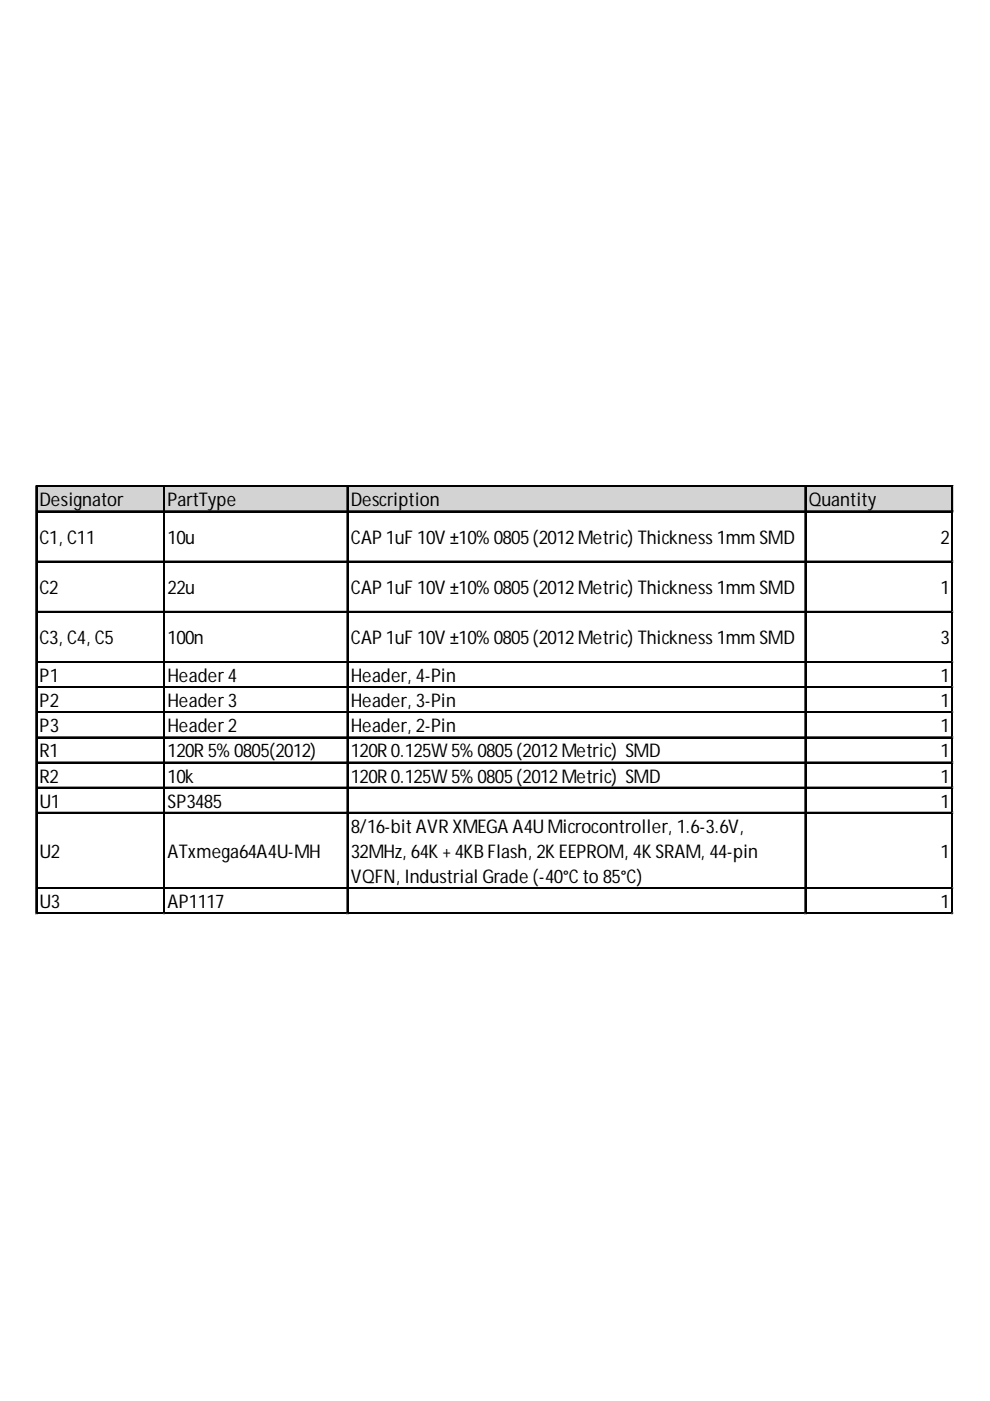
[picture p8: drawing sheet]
<svg xmlns="http://www.w3.org/2000/svg" width="210mm" height="297mm" viewBox="0 0 210 297" stroke-linecap="round" stroke-linejoin="round" font-family="sans-serif">
<defs><g id="words">
<g font-size="4">
<text x="8.4" y="107.3">Designator</text>
<text x="35.5" y="107.3">PartType</text>
<text x="74.4" y="107.3">Description</text>
<text x="171.5" y="107.3">Quantity</text>
<text x="8.4" y="115.3">C1, C11</text>
<text x="35.5" y="115.3">10u</text>
<text x="74.4" y="115.3">CAP 1uF 10V ±10% 0805(2012Metric) Thickness 1mm SMD</text>
<text x="199.4" y="115.3">2</text>
<text x="8.4" y="126">C2</text>
<text x="35.5" y="126">22u</text>
<text x="74.4" y="126">CAP 1uF 10V ±10% 0805(2012Metric) Thickness 1mm SMD</text>
<text x="199.4" y="126">1</text>
<text x="8.4" y="136.6">C3, C4, C5</text>
<text x="35.5" y="136.6">100n</text>
<text x="74.4" y="136.6">CAP 1uF 10V ±10% 0805(2012Metric) Thickness 1mm SMD</text>
<text x="199.4" y="136.6">3</text>
<text x="8.4" y="144.6">P1</text>
<text x="8.4" y="149.9">P2</text>
<text x="35.5" y="144.6">Header 4</text>
<text x="35.5" y="149.9">Header 3</text>
<text x="74.4" y="144.6">Header, 4-Pin</text>
<text x="74.4" y="149.9">Header, 3-Pin</text>
<text x="199.4" y="144.6">1</text>
<text x="199.4" y="149.9">1</text>
<text x="8.4" y="155.3">P3</text>
<text x="35.5" y="155.3">Header 2</text>
<text x="74.4" y="155.3">Header, 2-Pin</text>
<text x="199.4" y="155.3">1</text>
<text x="8.4" y="160.6">R1</text>
<text x="35.5" y="160.6">120R 5% 0805(2012)</text>
<text x="74.4" y="160.6">120R 0.125W 5% 0805(2012Metric) SMD</text>
<text x="199.4" y="160.6">1</text>
<text x="8.4" y="165.9">R2</text>
<text x="35.5" y="165.9">10k</text>
<text x="74.4" y="165.9">120R 0.125W 5% 0805(2012Metric) SMD</text>
<text x="199.4" y="165.9">1</text>
<text x="8.4" y="171.2">U1</text>
<text x="35.5" y="171.2">SP3485</text>
<text x="199.4" y="171.2">1</text>
<text x="74.4" y="176.6">8/16-bit AVR XMEGA A4UMicrocontroller, 1.6-3.6V,</text>
<text x="8.4" y="181.9">U2</text>
<text x="35.5" y="181.9">ATxmega64A4U-MH</text>
<text x="74.4" y="181.9">32MHz, 64K +4KB Flash, 2K EEPROM, 4K SRAM, 44-pin</text>
<text x="199.4" y="181.9">1</text>
<text x="74.4" y="187.2">VQFN, Industrial Grade (-40°C to 85°C)</text>
<text x="8.4" y="192.5">U3</text>
<text x="35.5" y="192.5">AP1117</text>
<text x="199.4" y="192.5">1</text>
</g>
</g></defs>
<path d="M7.8 103.2h194.3v5.4h-194.3z" fill="#d3d3d3"/>
<g fill="none" stroke="#000" stroke-width=".27">
<path d="M7.6 103v90.8M7.7 103v90.8M7.9 103h194.2M7.9 103.1h194.2M7.9 108.3h194.2M7.9 108.5h194.2M7.9 119h194.2M7.9 119.1h194.2M34.7 103.3v90.5M34.9 103.3v90.5M73.6 103.3v90.5M73.7 103.3v90.5"/>
<path d="M170.7 103.3v90.5M170.8 103.3v90.5M201.8 103.3v90.5M201.9 103.3v90.5M7.9 129.6h194.2M7.9 129.8h194.2M7.9 140.3h194.2M7.9 140.4h194.2M7.9 145.6h194.2M7.9 145.7h194.2M7.9 150.9h194.2M7.9 151.1h194.2"/>
<path d="M7.9 156.3h194.2M7.9 156.4h194.2M7.9 161.6h194.2M7.9 161.7h194.2M7.9 166.9h194.2M7.9 167h194.2M7.9 172.2h194.2M7.9 172.4h194.2M7.9 188.2h194.2M7.9 188.3h194.2M7.9 193.5h194.2M7.9 193.7h194.2"/>
</g>
<path d="M7.6 193.8h.1" fill="none" stroke="#d4d4d4" stroke-width=".27"/>
<path d="M7.6 193.8h.3z" fill="#d4d4d4"/>
<path d="M34.7 193.8h.1" fill="none" stroke="#d4d4d4" stroke-width=".27"/>
<path d="M34.7 193.8h.3z" fill="#d4d4d4"/>
<path d="M73.6 193.8h.1" fill="none" stroke="#d4d4d4" stroke-width=".27"/>
<path d="M73.6 193.8h.2z" fill="#d4d4d4"/>
<path d="M170.7 193.8h.1" fill="none" stroke="#d4d4d4" stroke-width=".27"/>
<path d="M170.7 193.8h.2z" fill="#d4d4d4"/>
<path d="M201.8 193.8h.1" fill="none" stroke="#d4d4d4" stroke-width=".27"/>
<path d="M201.8 193.8h.3z" fill="#d4d4d4"/>
<path d="M202.1 119h.1" fill="none" stroke="#d4d4d4" stroke-width=".27"/>
<path d="M202.1 119v.2z" fill="#d4d4d4"/>
<path d="M202.1 129.6h.1" fill="none" stroke="#d4d4d4" stroke-width=".27"/>
<path d="M202.1 129.6v.3z" fill="#d4d4d4"/>
<path d="M202.1 140.3h.1" fill="none" stroke="#d4d4d4" stroke-width=".27"/>
<path d="M202.1 140.3v.2z" fill="#d4d4d4"/>
<path d="M202.1 145.6h.1" fill="none" stroke="#d4d4d4" stroke-width=".27"/>
<path d="M202.1 145.6v.3z" fill="#d4d4d4"/>
<path d="M202.1 150.9h.1" fill="none" stroke="#d4d4d4" stroke-width=".27"/>
<path d="M202.1 150.9v.3z" fill="#d4d4d4"/>
<path d="M202.1 156.3h.1" fill="none" stroke="#d4d4d4" stroke-width=".27"/>
<path d="M202.1 156.3v.2z" fill="#d4d4d4"/>
<path d="M202.1 161.6h.1" fill="none" stroke="#d4d4d4" stroke-width=".27"/>
<path d="M202.1 161.6v.2z" fill="#d4d4d4"/>
<path d="M202.1 166.9h.1" fill="none" stroke="#d4d4d4" stroke-width=".27"/>
<path d="M202.1 166.9v.3z" fill="#d4d4d4"/>
<path d="M202.1 172.2h.1" fill="none" stroke="#d4d4d4" stroke-width=".27"/>
<path d="M202.1 172.2v.3z" fill="#d4d4d4"/>
<path d="M202.1 188.2h.1" fill="none" stroke="#d4d4d4" stroke-width=".27"/>
<path d="M202.1 188.2v.3z" fill="#d4d4d4"/>
<path d="M202.1 193.5h.1" fill="none" stroke="#d4d4d4" stroke-width=".27"/>
<path d="M202.1 193.5v.3z" fill="#d4d4d4"/>
<use href="#words"/>
</svg>
